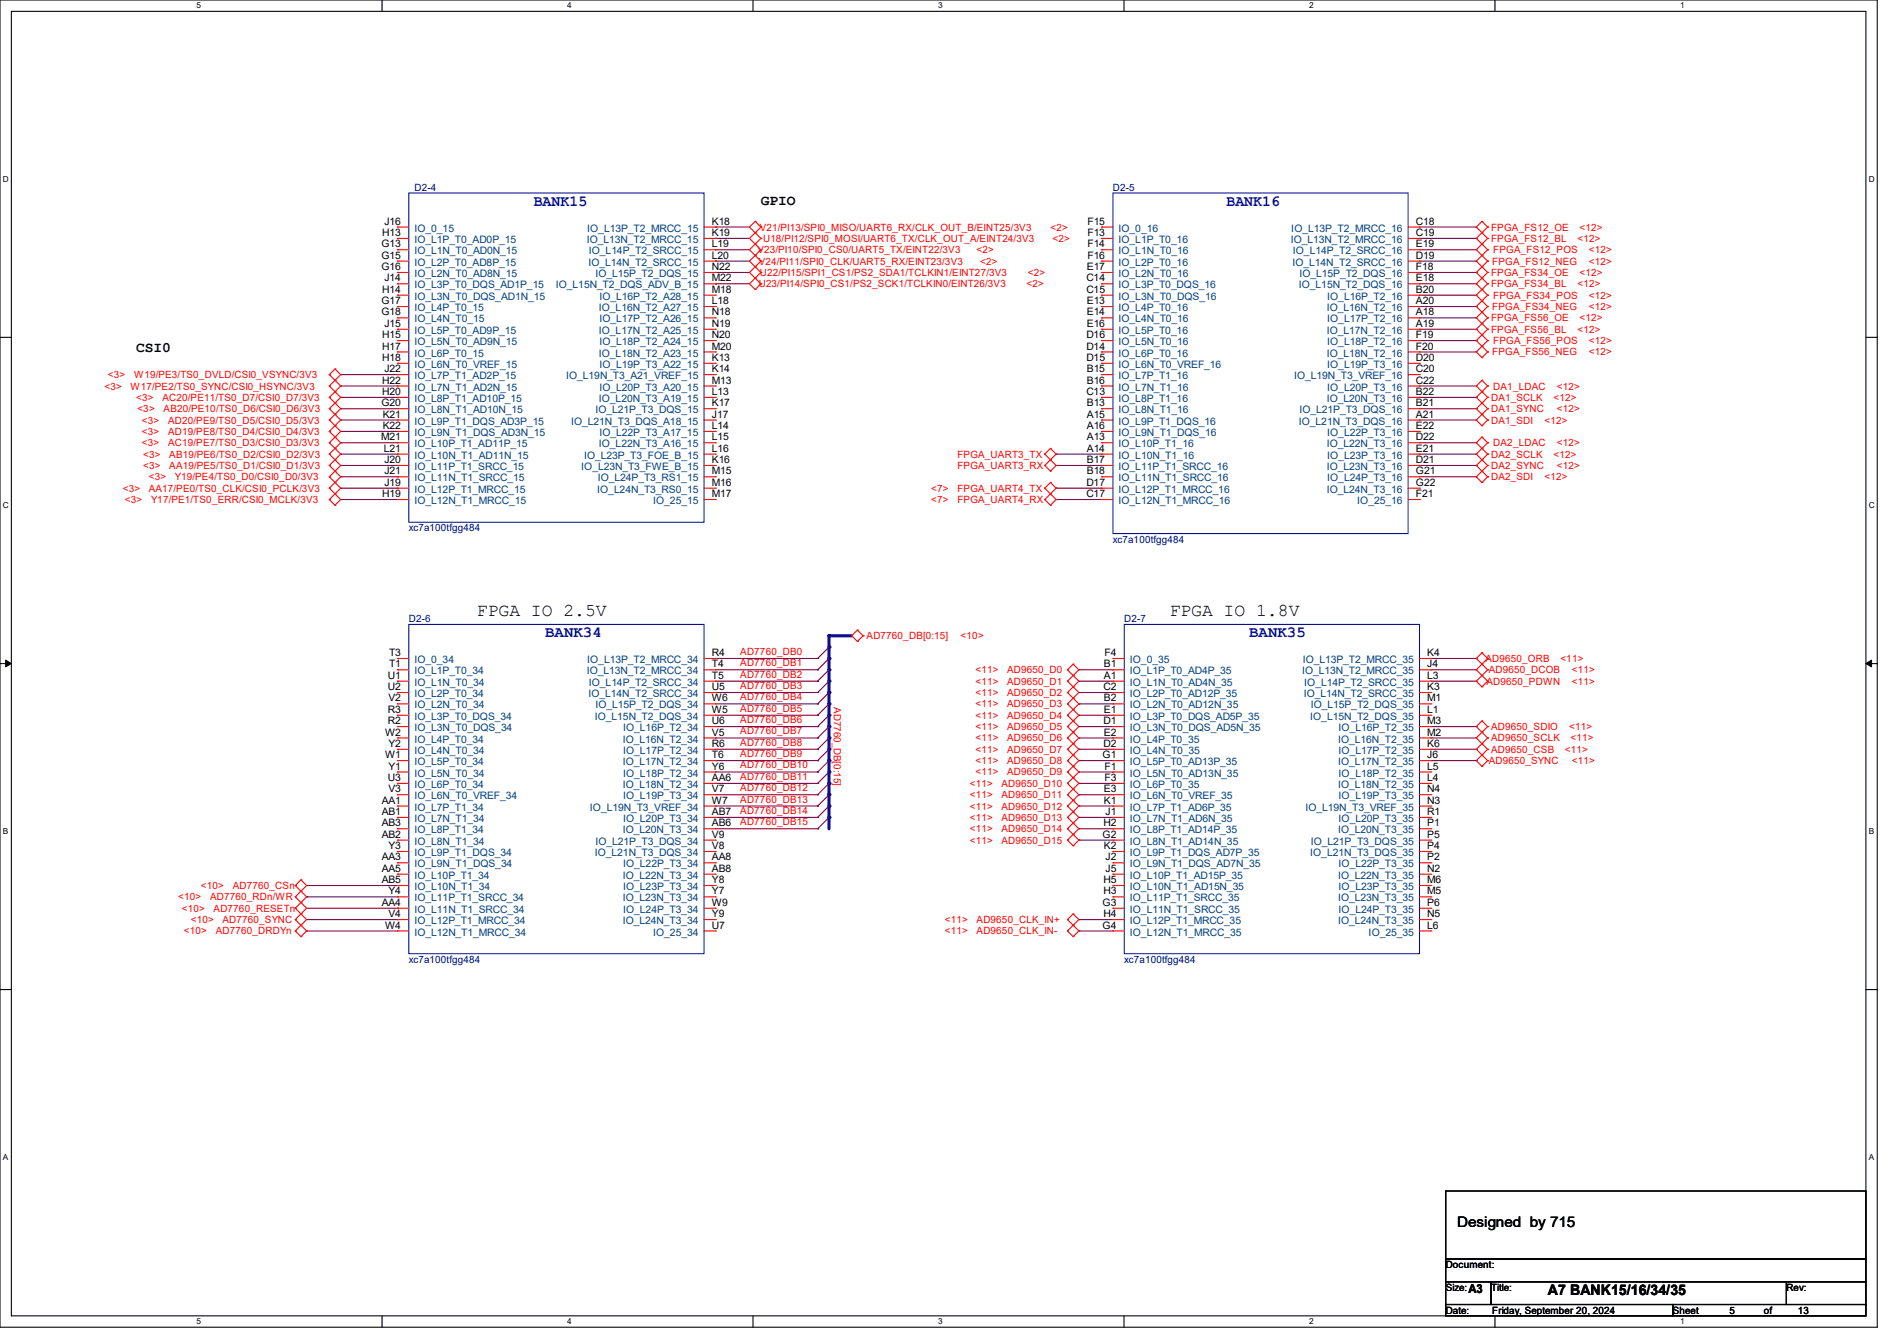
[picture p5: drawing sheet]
<svg xmlns="http://www.w3.org/2000/svg" width="297mm" height="210mm" viewBox="0 0 297 210" stroke-linecap="round" stroke-linejoin="round" font-family="sans-serif">
<defs><g id="words">
<g font-size="2.8">
<text x="74.7" y="96.5">FPGA IO 2.5V</text>
<text x="183.1" y="96.5">FPGA IO 1.8V</text>
</g>
<g font-size="2.5" fill="#00f">
<text x="83.6" y="32.2">BANK15</text>
<text x="192" y="32.2">BANK16</text>
<text x="85.3" y="99.8">BANK34</text>
<text x="195.6" y="99.8">BANK35</text>
</g>
<g font-size="2.3">
<text x="119.1" y="32.1">GPIO</text>
<text x="21.3" y="55.2">CSI0</text>
<text x="228.1" y="192.2">Designed by 715</text>
<text x="242.4" y="202.9">A7 BANK15/16/34/35</text>
</g>
<text font-size="1.9" x="229.9" y="202.6">A3</text>
<g font-size="1.6" fill="#000080">
<text x="64.9" y="29.9">D2-4</text>
<text x="174.2" y="29.9">D2-5</text>
<text x="64" y="83.2">xc7a100tfgg484</text>
<text x="174.2" y="85">xc7a100tfgg484</text>
<text x="64" y="97.4">D2-6</text>
<text x="176" y="97.4">D2-7</text>
<text x="64" y="150.8">xc7a100tfgg484</text>
<text x="176" y="150.8">xc7a100tfgg484</text>
</g>
<g font-size="1.6">
<text x="60.2" y="35.2">J16</text>
<text x="111.5" y="35.2">K18</text>
<text x="170.3" y="35.2">F15</text>
<text x="221.7" y="35.2">C18</text>
<text x="59.7" y="38.7">G13</text>
<text x="59.7" y="40.5">G15</text>
<text x="59.9" y="37">H13</text>
<text x="111.5" y="37">K19</text>
<text x="111.5" y="38.7">L19</text>
<text x="111.5" y="40.5">L20</text>
<text x="170.3" y="37">F13</text>
<text x="170.3" y="38.7">F14</text>
<text x="170.3" y="40.5">F16</text>
<text x="221.7" y="37">C19</text>
<text x="221.7" y="38.7">E19</text>
<text x="221.7" y="40.5">D19</text>
<text x="59.7" y="42.3">G16</text>
<text x="59.7" y="47.6">G17</text>
<text x="59.9" y="45.8">H14</text>
<text x="60.2" y="44.1">J14</text>
<text x="111.5" y="42.3">N22</text>
<text x="111.5" y="44.1">M22</text>
<text x="111.5" y="45.8">M18</text>
<text x="111.5" y="47.6">L18</text>
<text x="170.1" y="44.1">C14</text>
<text x="170.1" y="45.8">C15</text>
<text x="170.2" y="42.3">E17</text>
<text x="170.2" y="47.6">E13</text>
<text x="221.7" y="42.3">F18</text>
<text x="221.7" y="44.1">E18</text>
<text x="221.7" y="45.8">B20</text>
<text x="221.7" y="47.6">A20</text>
<text x="59.7" y="49.4">G18</text>
<text x="59.9" y="53">H15</text>
<text x="60.2" y="51.2">J15</text>
<text x="111.5" y="49.4">N18</text>
<text x="111.5" y="51.2">N19</text>
<text x="111.5" y="53">N20</text>
<text x="170.1" y="53">D16</text>
<text x="170.2" y="49.4">E14</text>
<text x="170.2" y="51.2">E16</text>
<text x="221.7" y="49.4">A18</text>
<text x="221.7" y="51.2">A19</text>
<text x="221.7" y="53">F19</text>
<text x="59.9" y="54.7">H17</text>
<text x="59.9" y="56.5">H18</text>
<text x="60.2" y="58.3">J22</text>
<text x="111.5" y="54.7">M20</text>
<text x="111.5" y="56.5">K13</text>
<text x="111.5" y="58.3">K14</text>
<text x="170.1" y="54.7">D14</text>
<text x="170.1" y="56.5">D15</text>
<text x="170.2" y="58.3">B15</text>
<text x="221.7" y="54.7">F20</text>
<text x="221.7" y="56.5">D20</text>
<text x="221.7" y="58.3">C20</text>
<text x="59.7" y="63.6">G20</text>
<text x="59.9" y="60.1">H22</text>
<text x="59.9" y="61.8">H20</text>
<text x="59.9" y="65.4">K21</text>
<text x="111.5" y="60.1">M13</text>
<text x="111.5" y="61.8">L13</text>
<text x="111.5" y="63.6">K17</text>
<text x="111.5" y="65.4">J17</text>
<text x="170.1" y="61.8">C13</text>
<text x="170.2" y="60.1">B16</text>
<text x="170.2" y="63.6">B13</text>
<text x="170.2" y="65.4">A15</text>
<text x="221.7" y="60.1">C22</text>
<text x="221.7" y="61.8">B22</text>
<text x="221.7" y="63.6">B21</text>
<text x="221.7" y="65.4">A21</text>
<text x="59.7" y="69">M21</text>
<text x="59.9" y="67.2">K22</text>
<text x="60.1" y="70.7">L21</text>
<text x="111.5" y="67.2">L14</text>
<text x="111.5" y="69">L15</text>
<text x="111.5" y="70.7">L16</text>
<text x="170.2" y="67.2">A16</text>
<text x="170.2" y="69">A13</text>
<text x="170.2" y="70.7">A14</text>
<text x="221.7" y="67.2">E22</text>
<text x="221.7" y="69">D22</text>
<text x="221.7" y="70.7">E21</text>
<text x="59.9" y="77.9">H19</text>
<text x="60.2" y="72.5">J20</text>
<text x="60.2" y="74.3">J21</text>
<text x="60.2" y="76.1">J19</text>
<text x="111.5" y="72.5">K16</text>
<text x="111.5" y="74.3">M15</text>
<text x="111.5" y="76.1">M16</text>
<text x="111.5" y="77.9">M17</text>
<text x="170.1" y="76.1">D17</text>
<text x="170.1" y="77.9">C17</text>
<text x="170.2" y="72.5">B17</text>
<text x="170.2" y="74.3">B18</text>
<text x="221.7" y="72.5">D21</text>
<text x="221.7" y="74.3">G21</text>
<text x="221.7" y="76.1">G22</text>
<text x="221.7" y="77.9">F21</text>
<text x="60.7" y="106.3">U1</text>
<text x="60.9" y="102.7">T3</text>
<text x="60.9" y="104.5">T1</text>
<text x="111.5" y="102.7">R4</text>
<text x="111.5" y="104.5">T4</text>
<text x="111.5" y="106.3">T5</text>
<text x="172.8" y="104.5">B1</text>
<text x="172.8" y="106.3">A1</text>
<text x="172.9" y="102.7">F4</text>
<text x="223.5" y="102.7">K4</text>
<text x="223.5" y="104.5">J4</text>
<text x="223.5" y="106.3">L3</text>
<text x="60.7" y="108.1">U2</text>
<text x="60.7" y="111.6">R3</text>
<text x="60.7" y="113.4">R2</text>
<text x="60.8" y="109.9">V2</text>
<text x="111.5" y="108.1">U5</text>
<text x="111.5" y="109.9">W6</text>
<text x="111.5" y="111.6">W5</text>
<text x="111.5" y="113.4">U6</text>
<text x="172.8" y="108.1">C2</text>
<text x="172.8" y="113.4">D1</text>
<text x="172.8" y="109.9">B2</text>
<text x="172.8" y="111.6">E1</text>
<text x="223.5" y="108.1">K3</text>
<text x="223.5" y="109.9">M1</text>
<text x="223.5" y="111.6">L1</text>
<text x="223.5" y="113.4">M3</text>
<text x="60.3" y="115.2">W2</text>
<text x="60.3" y="118.7">W1</text>
<text x="60.8" y="117">Y2</text>
<text x="111.5" y="115.2">V5</text>
<text x="111.5" y="117">R6</text>
<text x="111.5" y="118.7">T6</text>
<text x="172.6" y="118.7">G1</text>
<text x="172.8" y="117">D2</text>
<text x="172.8" y="115.2">E2</text>
<text x="223.5" y="115.2">M2</text>
<text x="223.5" y="117">K6</text>
<text x="223.5" y="118.7">J6</text>
<text x="59.8" y="125.9">AA1</text>
<text x="60.7" y="122.3">U3</text>
<text x="60.8" y="120.5">Y1</text>
<text x="60.8" y="124.1">V3</text>
<text x="111.5" y="120.5">Y6</text>
<text x="111.5" y="122.3">AA6</text>
<text x="111.5" y="124.1">V7</text>
<text x="111.5" y="125.9">W7</text>
<text x="172.8" y="124.1">E3</text>
<text x="172.8" y="125.9">K1</text>
<text x="172.9" y="120.5">F1</text>
<text x="172.9" y="122.3">F3</text>
<text x="223.5" y="120.5">L5</text>
<text x="223.5" y="122.3">L4</text>
<text x="223.5" y="124.1">N4</text>
<text x="223.5" y="125.9">N3</text>
<text x="59.8" y="127.6">AB1</text>
<text x="59.8" y="129.4">AB3</text>
<text x="59.8" y="131.2">AB2</text>
<text x="111.5" y="127.6">AB7</text>
<text x="111.5" y="129.4">AB6</text>
<text x="111.5" y="131.2">V9</text>
<text x="172.6" y="131.2">G2</text>
<text x="172.8" y="129.4">H2</text>
<text x="173.1" y="127.6">J1</text>
<text x="223.5" y="127.6">R1</text>
<text x="223.5" y="129.4">P1</text>
<text x="223.5" y="131.2">P5</text>
<text x="59.8" y="134.7">AA3</text>
<text x="59.8" y="136.5">AA5</text>
<text x="60.8" y="133">Y3</text>
<text x="111.5" y="133">V8</text>
<text x="111.5" y="134.7">AA8</text>
<text x="111.5" y="136.5">AB8</text>
<text x="172.8" y="133">K2</text>
<text x="173.1" y="134.7">J2</text>
<text x="173.1" y="136.5">J5</text>
<text x="223.5" y="133">P4</text>
<text x="223.5" y="134.7">P2</text>
<text x="223.5" y="136.5">N2</text>
<text x="59.8" y="138.3">AB5</text>
<text x="59.8" y="141.9">AA4</text>
<text x="60.8" y="140.1">Y4</text>
<text x="60.8" y="143.6">V4</text>
<text x="111.5" y="138.3">Y8</text>
<text x="111.5" y="140.1">Y7</text>
<text x="111.5" y="141.9">W9</text>
<text x="111.5" y="143.6">Y9</text>
<text x="172.6" y="141.9">G3</text>
<text x="172.8" y="138.3">H5</text>
<text x="172.8" y="140.1">H3</text>
<text x="172.8" y="143.6">H4</text>
<text x="223.5" y="138.3">M6</text>
<text x="223.5" y="140.1">M5</text>
<text x="223.5" y="141.9">P6</text>
<text x="223.5" y="143.6">N5</text>
<text x="60.3" y="145.4">W4</text>
<text x="111.5" y="145.4">U7</text>
<text x="172.6" y="145.4">G4</text>
<text x="223.5" y="145.4">L6</text>
<text x="226.4" y="202.2">Size:</text>
<text x="226.4" y="198.6">Document:</text>
<text x="233.5" y="202.2">Title:</text>
<text x="279.7" y="202.2">Rev:</text>
<text x="226.4" y="205.7">Date:</text>
<text x="233.6" y="205.7">Friday, September 20, 2024</text>
<text x="261.9" y="205.7">Sheet</text>
<text x="270.8" y="205.7">5</text>
<text x="276.1" y="205.7">of</text>
<text x="281.5" y="205.7">13</text>
</g>
<g font-size="1.6" fill="#004080">
<text x="64.9" y="36.3">IO_0_15</text>
<text x="64.9" y="38.1">IO_L1P_T0_AD0P_15</text>
<text x="64.9" y="39.8">IO_L1N_T0_AD0N_15</text>
<text x="64.9" y="41.6">IO_L2P_T0_AD8P_15</text>
<text x="91.9" y="38.1">IO_L13N_T2_MRCC_15</text>
<text x="91.9" y="36.3">IO_L13P_T2_MRCC_15</text>
<text x="92.1" y="41.6">IO_L14N_T2_SRCC_15</text>
<text x="92.2" y="39.8">IO_L14P_T2_SRCC_15</text>
<text x="175.1" y="36.3">IO_0_16</text>
<text x="175.1" y="38.1">IO_L1P_T0_16</text>
<text x="175.1" y="39.8">IO_L1N_T0_16</text>
<text x="175.1" y="41.6">IO_L2P_T0_16</text>
<text x="202.1" y="38.1">IO_L13N_T2_MRCC_16</text>
<text x="202.2" y="36.3">IO_L13P_T2_MRCC_16</text>
<text x="202.4" y="41.6">IO_L14N_T2_SRCC_16</text>
<text x="202.4" y="39.8">IO_L14P_T2_SRCC_16</text>
<text x="64.9" y="43.4">IO_L2N_T0_AD8N_15</text>
<text x="64.9" y="45.2">IO_L3P_T0_DQS_AD1P_15</text>
<text x="64.9" y="46.9">IO_L3N_T0_DQS_AD1N_15</text>
<text x="87" y="45.2">IO_L15N_T2_DQS_ADV_B_15</text>
<text x="93.2" y="43.4">IO_L15P_T2_DQS_15</text>
<text x="93.9" y="46.9">IO_L16P_T2_A28_15</text>
<text x="175.1" y="43.4">IO_L2N_T0_16</text>
<text x="175.1" y="45.2">IO_L3P_T0_DQS_16</text>
<text x="175.1" y="46.9">IO_L3N_T0_DQS_16</text>
<text x="203.4" y="45.2">IO_L15N_T2_DQS_16</text>
<text x="203.5" y="43.4">IO_L15P_T2_DQS_16</text>
<text x="207.8" y="46.9">IO_L16P_T2_16</text>
<text x="64.9" y="48.7">IO_L4P_T0_15</text>
<text x="64.9" y="50.5">IO_L4N_T0_15</text>
<text x="64.9" y="52.3">IO_L5P_T0_AD9P_15</text>
<text x="93.8" y="48.7">IO_L16N_T2_A27_15</text>
<text x="93.8" y="52.3">IO_L17N_T2_A25_15</text>
<text x="93.9" y="50.5">IO_L17P_T2_A26_15</text>
<text x="175.1" y="48.7">IO_L4P_T0_16</text>
<text x="175.1" y="50.5">IO_L4N_T0_16</text>
<text x="175.1" y="52.3">IO_L5P_T0_16</text>
<text x="207.7" y="48.7">IO_L16N_T2_16</text>
<text x="207.7" y="52.3">IO_L17N_T2_16</text>
<text x="207.8" y="50.5">IO_L17P_T2_16</text>
<text x="64.9" y="54.1">IO_L5N_T0_AD9N_15</text>
<text x="64.9" y="55.8">IO_L6P_T0_15</text>
<text x="64.9" y="57.6">IO_L6N_T0_VREF_15</text>
<text x="64.9" y="59.4">IO_L7P_T1_AD2P_15</text>
<text x="88.6" y="59.4">IO_L19N_T3_A21_VREF_15</text>
<text x="93.8" y="55.8">IO_L18N_T2_A23_15</text>
<text x="93.9" y="54.1">IO_L18P_T2_A24_15</text>
<text x="93.9" y="57.6">IO_L19P_T3_A22_15</text>
<text x="175.1" y="54.1">IO_L5N_T0_16</text>
<text x="175.1" y="55.8">IO_L6P_T0_16</text>
<text x="175.1" y="57.6">IO_L6N_T0_VREF_16</text>
<text x="175.1" y="59.4">IO_L7P_T1_16</text>
<text x="202.6" y="59.4">IO_L19N_T3_VREF_16</text>
<text x="207.7" y="55.8">IO_L18N_T2_16</text>
<text x="207.8" y="54.1">IO_L18P_T2_16</text>
<text x="207.8" y="57.6">IO_L19P_T3_16</text>
<text x="64.9" y="61.2">IO_L7N_T1_AD2N_15</text>
<text x="64.9" y="63">IO_L8P_T1_AD10P_15</text>
<text x="64.9" y="64.7">IO_L8N_T1_AD10N_15</text>
<text x="93.2" y="64.7">IO_L21P_T3_DQS_15</text>
<text x="93.8" y="63">IO_L20N_T3_A19_15</text>
<text x="93.9" y="61.2">IO_L20P_T3_A20_15</text>
<text x="175.1" y="61.2">IO_L7N_T1_16</text>
<text x="175.1" y="63">IO_L8P_T1_16</text>
<text x="175.1" y="64.7">IO_L8N_T1_16</text>
<text x="203.5" y="64.7">IO_L21P_T3_DQS_16</text>
<text x="207.7" y="63">IO_L20N_T3_16</text>
<text x="207.8" y="61.2">IO_L20P_T3_16</text>
<text x="64.9" y="66.5">IO_L9P_T1_DQS_AD3P_15</text>
<text x="64.9" y="68.3">IO_L9N_T1_DQS_AD3N_15</text>
<text x="64.9" y="70.1">IO_L10P_T1_AD11P_15</text>
<text x="64.9" y="71.8">IO_L10N_T1_AD11N_15</text>
<text x="89.4" y="66.5">IO_L21N_T3_DQS_A18_15</text>
<text x="91.4" y="71.8">IO_L23P_T3_FOE_B_15</text>
<text x="93.8" y="70.1">IO_L22N_T3_A16_15</text>
<text x="93.9" y="68.3">IO_L22P_T3_A17_15</text>
<text x="175.1" y="66.5">IO_L9P_T1_DQS_16</text>
<text x="175.1" y="68.3">IO_L9N_T1_DQS_16</text>
<text x="175.1" y="70.1">IO_L10P_T1_16</text>
<text x="175.1" y="71.8">IO_L10N_T1_16</text>
<text x="203.4" y="66.5">IO_L21N_T3_DQS_16</text>
<text x="207.7" y="70.1">IO_L22N_T3_16</text>
<text x="207.8" y="68.3">IO_L22P_T3_16</text>
<text x="207.8" y="71.8">IO_L23P_T3_16</text>
<text x="64.9" y="73.6">IO_L11P_T1_SRCC_15</text>
<text x="64.9" y="75.4">IO_L11N_T1_SRCC_15</text>
<text x="64.9" y="77.2">IO_L12P_T1_MRCC_15</text>
<text x="91" y="73.6">IO_L23N_T3_FWE_B_15</text>
<text x="93.5" y="77.2">IO_L24N_T3_RS0_15</text>
<text x="93.6" y="75.4">IO_L24P_T3_RS1_15</text>
<text x="175.1" y="73.6">IO_L11P_T1_SRCC_16</text>
<text x="175.1" y="75.4">IO_L11N_T1_SRCC_16</text>
<text x="175.1" y="77.2">IO_L12P_T1_MRCC_16</text>
<text x="207.7" y="73.6">IO_L23N_T3_16</text>
<text x="207.7" y="77.2">IO_L24N_T3_16</text>
<text x="207.8" y="75.4">IO_L24P_T3_16</text>
<text x="64.9" y="79">IO_L12N_T1_MRCC_15</text>
<text x="102.3" y="79">IO_25_15</text>
<text x="175.1" y="79">IO_L12N_T1_MRCC_16</text>
<text x="212.5" y="79">IO_25_16</text>
<text x="64.9" y="103.8">IO_0_34</text>
<text x="64.9" y="105.6">IO_L1P_T0_34</text>
<text x="64.9" y="107.4">IO_L1N_T0_34</text>
<text x="91.9" y="105.6">IO_L13N_T2_MRCC_34</text>
<text x="91.9" y="103.8">IO_L13P_T2_MRCC_34</text>
<text x="92.2" y="107.4">IO_L14P_T2_SRCC_34</text>
<text x="176.9" y="103.8">IO_0_35</text>
<text x="176.9" y="105.6">IO_L1P_T0_AD4P_35</text>
<text x="176.9" y="107.4">IO_L1N_T0_AD4N_35</text>
<text x="203.9" y="105.6">IO_L13N_T2_MRCC_35</text>
<text x="204" y="103.8">IO_L13P_T2_MRCC_35</text>
<text x="204.2" y="107.4">IO_L14P_T2_SRCC_35</text>
<text x="64.9" y="109.2">IO_L2P_T0_34</text>
<text x="64.9" y="111">IO_L2N_T0_34</text>
<text x="64.9" y="112.7">IO_L3P_T0_DQS_34</text>
<text x="92.1" y="109.2">IO_L14N_T2_SRCC_34</text>
<text x="93.1" y="112.7">IO_L15N_T2_DQS_34</text>
<text x="93.2" y="111">IO_L15P_T2_DQS_34</text>
<text x="176.9" y="109.2">IO_L2P_T0_AD12P_35</text>
<text x="176.9" y="111">IO_L2N_T0_AD12N_35</text>
<text x="176.9" y="112.7">IO_L3P_T0_DQS_AD5P_35</text>
<text x="204.1" y="109.2">IO_L14N_T2_SRCC_35</text>
<text x="205.1" y="112.7">IO_L15N_T2_DQS_35</text>
<text x="205.2" y="111">IO_L15P_T2_DQS_35</text>
<text x="64.9" y="114.5">IO_L3N_T0_DQS_34</text>
<text x="64.9" y="116.3">IO_L4P_T0_34</text>
<text x="64.9" y="118.1">IO_L4N_T0_34</text>
<text x="64.9" y="119.8">IO_L5P_T0_34</text>
<text x="97.5" y="116.3">IO_L16N_T2_34</text>
<text x="97.5" y="119.8">IO_L17N_T2_34</text>
<text x="97.6" y="114.5">IO_L16P_T2_34</text>
<text x="97.6" y="118.1">IO_L17P_T2_34</text>
<text x="176.9" y="114.5">IO_L3N_T0_DQS_AD5N_35</text>
<text x="176.9" y="116.3">IO_L4P_T0_35</text>
<text x="176.9" y="118.1">IO_L4N_T0_35</text>
<text x="176.9" y="119.8">IO_L5P_T0_AD13P_35</text>
<text x="209.5" y="116.3">IO_L16N_T2_35</text>
<text x="209.5" y="119.8">IO_L17N_T2_35</text>
<text x="209.6" y="114.5">IO_L16P_T2_35</text>
<text x="209.6" y="118.1">IO_L17P_T2_35</text>
<text x="64.9" y="121.6">IO_L5N_T0_34</text>
<text x="64.9" y="123.4">IO_L6P_T0_34</text>
<text x="64.9" y="125.2">IO_L6N_T0_VREF_34</text>
<text x="97.5" y="123.4">IO_L18N_T2_34</text>
<text x="97.6" y="121.6">IO_L18P_T2_34</text>
<text x="97.6" y="125.2">IO_L19P_T3_34</text>
<text x="176.9" y="121.6">IO_L5N_T0_AD13N_35</text>
<text x="176.9" y="123.4">IO_L6P_T0_35</text>
<text x="176.9" y="125.2">IO_L6N_T0_VREF_35</text>
<text x="209.5" y="123.4">IO_L18N_T2_35</text>
<text x="209.6" y="121.6">IO_L18P_T2_35</text>
<text x="209.6" y="125.2">IO_L19P_T3_35</text>
<text x="64.9" y="127">IO_L7P_T1_34</text>
<text x="64.9" y="128.7">IO_L7N_T1_34</text>
<text x="64.9" y="130.5">IO_L8P_T1_34</text>
<text x="92.4" y="127">IO_L19N_T3_VREF_34</text>
<text x="97.5" y="130.5">IO_L20N_T3_34</text>
<text x="97.6" y="128.7">IO_L20P_T3_34</text>
<text x="176.9" y="127">IO_L7P_T1_AD6P_35</text>
<text x="176.9" y="128.7">IO_L7N_T1_AD6N_35</text>
<text x="176.9" y="130.5">IO_L8P_T1_AD14P_35</text>
<text x="204.4" y="127">IO_L19N_T3_VREF_35</text>
<text x="209.5" y="130.5">IO_L20N_T3_35</text>
<text x="209.6" y="128.7">IO_L20P_T3_35</text>
<text x="64.9" y="132.3">IO_L8N_T1_34</text>
<text x="64.9" y="134.1">IO_L9P_T1_DQS_34</text>
<text x="64.9" y="135.8">IO_L9N_T1_DQS_34</text>
<text x="64.9" y="137.6">IO_L10P_T1_34</text>
<text x="93.1" y="134.1">IO_L21N_T3_DQS_34</text>
<text x="93.2" y="132.3">IO_L21P_T3_DQS_34</text>
<text x="97.5" y="137.6">IO_L22N_T3_34</text>
<text x="97.6" y="135.8">IO_L22P_T3_34</text>
<text x="176.9" y="132.3">IO_L8N_T1_AD14N_35</text>
<text x="176.9" y="134.1">IO_L9P_T1_DQS_AD7P_35</text>
<text x="176.9" y="135.8">IO_L9N_T1_DQS_AD7N_35</text>
<text x="176.9" y="137.6">IO_L10P_T1_AD15P_35</text>
<text x="205.1" y="134.1">IO_L21N_T3_DQS_35</text>
<text x="205.2" y="132.3">IO_L21P_T3_DQS_35</text>
<text x="209.5" y="137.6">IO_L22N_T3_35</text>
<text x="209.6" y="135.8">IO_L22P_T3_35</text>
<text x="64.9" y="139.4">IO_L10N_T1_34</text>
<text x="64.9" y="141.2">IO_L11P_T1_SRCC_34</text>
<text x="64.9" y="143">IO_L11N_T1_SRCC_34</text>
<text x="97.5" y="141.2">IO_L23N_T3_34</text>
<text x="97.6" y="139.4">IO_L23P_T3_34</text>
<text x="97.6" y="143">IO_L24P_T3_34</text>
<text x="176.9" y="139.4">IO_L10N_T1_AD15N_35</text>
<text x="176.9" y="141.2">IO_L11P_T1_SRCC_35</text>
<text x="176.9" y="143">IO_L11N_T1_SRCC_35</text>
<text x="209.5" y="141.2">IO_L23N_T3_35</text>
<text x="209.6" y="139.4">IO_L23P_T3_35</text>
<text x="209.6" y="143">IO_L24P_T3_35</text>
<text x="64.9" y="144.7">IO_L12P_T1_MRCC_34</text>
<text x="64.9" y="146.5">IO_L12N_T1_MRCC_34</text>
<text x="97.5" y="144.7">IO_L24N_T3_34</text>
<text x="102.3" y="146.5">IO_25_34</text>
<text x="176.9" y="144.7">IO_L12P_T1_MRCC_35</text>
<text x="176.9" y="146.5">IO_L12N_T1_MRCC_35</text>
<text x="209.5" y="144.7">IO_L24N_T3_35</text>
<text x="214.3" y="146.5">IO_25_35</text>
</g>
<g font-size="1.6" fill="#f00">
<text x="118.6" y="39.7">V23/PI10/SPI0_CS0/UART5_TX/EINT22/3V3</text>
<text x="118.8" y="41.4">V24/PI11/SPI0_CLK/UART5_RX/EINT23/3V3</text>
<text x="119" y="36.1">V21/PI13/SPI0_MISO/UART6_RX/CLK_OUT_B/EINT25/3V3</text>
<text x="119.5" y="37.9">U18/PI12/SPI0_MOSI/UART6_TX/CLK_OUT_A/EINT24/3V3</text>
<text x="152.9" y="39.7">&lt;2&gt;</text>
<text x="153.5" y="41.4">&lt;2&gt;</text>
<text x="164.5" y="36.1">&lt;2&gt;</text>
<text x="164.8" y="37.9">&lt;2&gt;</text>
<text x="233.5" y="36.1">FPGA_FS12_OE</text>
<text x="233.5" y="37.9">FPGA_FS12_BL</text>
<text x="233.6" y="41.4">FPGA_FS12_NEG</text>
<text x="233.8" y="39.7">FPGA_FS12_POS</text>
<text x="247" y="37.9">&lt;12&gt;</text>
<text x="247.3" y="36.1">&lt;12&gt;</text>
<text x="248.8" y="41.4">&lt;12&gt;</text>
<text x="248.8" y="39.7">&lt;12&gt;</text>
<text x="118.8" y="45">U23/PI14/SPI0_CS1/PS2_SCK1/TCLKIN0/EINT26/3V3</text>
<text x="119" y="43.2">U22/PI15/SPI1_CS1/PS2_SDA1/TCLKIN1/EINT27/3V3</text>
<text x="160.7" y="45">&lt;2&gt;</text>
<text x="160.9" y="43.2">&lt;2&gt;</text>
<text x="233.5" y="43.2">FPGA_FS34_OE</text>
<text x="233.5" y="45">FPGA_FS34_BL</text>
<text x="233.8" y="46.8">FPGA_FS34_POS</text>
<text x="247" y="45">&lt;12&gt;</text>
<text x="247.3" y="43.2">&lt;12&gt;</text>
<text x="248.8" y="46.8">&lt;12&gt;</text>
<text x="233.5" y="52.1">FPGA_FS56_BL</text>
<text x="233.5" y="50.3">FPGA_FS56_OE</text>
<text x="233.6" y="48.6">FPGA_FS34_NEG</text>
<text x="233.8" y="53.9">FPGA_FS56_POS</text>
<text x="247" y="52.1">&lt;12&gt;</text>
<text x="247.3" y="50.3">&lt;12&gt;</text>
<text x="248.8" y="48.6">&lt;12&gt;</text>
<text x="248.8" y="53.9">&lt;12&gt;</text>
<text x="16.9" y="59.2">&lt;3&gt;</text>
<text x="21" y="59.2">W19/PE3/TS0_DVLD/CSI0_VSYNC/3V3</text>
<text x="233.6" y="55.7">FPGA_FS56_NEG</text>
<text x="248.8" y="55.7">&lt;12&gt;</text>
<text x="16.3" y="61">&lt;3&gt;</text>
<text x="20.4" y="61">W17/PE2/TS0_SYNC/CSI0_HSYNC/3V3</text>
<text x="21.3" y="62.8">&lt;3&gt;</text>
<text x="21.5" y="64.6">&lt;3&gt;</text>
<text x="25.4" y="62.8">AC20/PE11/TS0_D7/CSI0_D7/3V3</text>
<text x="25.6" y="64.6">AB20/PE10/TS0_D6/CSI0_D6/3V3</text>
<text x="233.5" y="64.6">DA1_SYNC</text>
<text x="233.5" y="62.8">DA1_SCLK</text>
<text x="233.8" y="61">DA1_LDAC</text>
<text x="243.2" y="62.8">&lt;12&gt;</text>
<text x="243.7" y="64.6">&lt;12&gt;</text>
<text x="243.7" y="61">&lt;12&gt;</text>
<text x="22.2" y="66.3">&lt;3&gt;</text>
<text x="22.2" y="68.1">&lt;3&gt;</text>
<text x="22.2" y="69.9">&lt;3&gt;</text>
<text x="22.4" y="71.7">&lt;3&gt;</text>
<text x="26.3" y="66.3">AD20/PE9/TS0_D5/CSI0_D5/3V3</text>
<text x="26.3" y="68.1">AD19/PE8/TS0_D4/CSI0_D4/3V3</text>
<text x="26.3" y="69.9">AC19/PE7/TS0_D3/CSI0_D3/3V3</text>
<text x="26.5" y="71.7">AB19/PE6/TS0_D2/CSI0_D2/3V3</text>
<text x="149.9" y="71.7">FPGA_UART3_TX</text>
<text x="233.5" y="66.3">DA1_SDI</text>
<text x="233.5" y="71.7">DA2_SCLK</text>
<text x="233.8" y="69.9">DA2_LDAC</text>
<text x="241.8" y="66.3">&lt;12&gt;</text>
<text x="243.2" y="71.7">&lt;12&gt;</text>
<text x="243.7" y="69.9">&lt;12&gt;</text>
<text x="19.2" y="77">&lt;3&gt;</text>
<text x="22.4" y="73.4">&lt;3&gt;</text>
<text x="23.3" y="77">AA17/PE0/TS0_CLK/CSI0_PCLK/3V3</text>
<text x="23.3" y="75.2">&lt;3&gt;</text>
<text x="26.5" y="73.4">AA19/PE5/TS0_D1/CSI0_D1/3V3</text>
<text x="27.4" y="75.2">Y19/PE4/TS0_D0/CSI0_D0/3V3</text>
<text x="145.8" y="77">&lt;7&gt;</text>
<text x="149.9" y="73.4">FPGA_UART3_RX</text>
<text x="149.9" y="77">FPGA_UART4_TX</text>
<text x="233.5" y="73.4">DA2_SYNC</text>
<text x="233.5" y="75.2">DA2_SDI</text>
<text x="241.8" y="75.2">&lt;12&gt;</text>
<text x="243.7" y="73.4">&lt;12&gt;</text>
<text x="19.6" y="78.8">&lt;3&gt;</text>
<text x="23.7" y="78.8">Y17/PE1/TS0_ERR/CSI0_MCLK/3V3</text>
<text x="145.8" y="78.8">&lt;7&gt;</text>
<text x="149.9" y="78.8">FPGA_UART4_RX</text>
<text x="135.7" y="100.1">AD7760_DB[0:15]</text>
<text x="150.4" y="100.1">&lt;10&gt;</text>
<text x="115.9" y="102.6">AD7760_DB0</text>
<text x="115.9" y="104.3">AD7760_DB1</text>
<text x="115.9" y="106.1">AD7760_DB2</text>
<text x="115.9" y="107.9">AD7760_DB3</text>
<text x="152.7" y="105.4">&lt;11&gt;</text>
<text x="152.7" y="107.2">&lt;11&gt;</text>
<text x="157.7" y="105.4">AD9650_D0</text>
<text x="157.7" y="107.2">AD9650_D1</text>
<text x="232.6" y="103.7">AD9650_ORB</text>
<text x="232.7" y="107.2">AD9650_PDWN</text>
<text x="233.1" y="105.4">AD9650_DCOB</text>
<text x="244.3" y="103.7">&lt;11&gt;</text>
<text x="246.1" y="107.2">&lt;11&gt;</text>
<text x="246.1" y="105.4">&lt;11&gt;</text>
<text x="115.9" y="109.7">AD7760_DB4</text>
<text x="115.9" y="111.5">AD7760_DB5</text>
<text x="115.9" y="113.2">AD7760_DB6</text>
<text x="130.6" y="110.8" transform="rotate(90 130.6 110.8)">AD7760_DB[0:15]</text>
<text x="152.7" y="109">&lt;11&gt;</text>
<text x="152.7" y="110.8">&lt;11&gt;</text>
<text x="152.7" y="112.6">&lt;11&gt;</text>
<text x="157.7" y="109">AD9650_D2</text>
<text x="157.7" y="110.8">AD9650_D3</text>
<text x="157.7" y="112.6">AD9650_D4</text>
<text x="115.9" y="115">AD7760_DB7</text>
<text x="115.9" y="116.8">AD7760_DB8</text>
<text x="115.9" y="118.6">AD7760_DB9</text>
<text x="152.7" y="114.3">&lt;11&gt;</text>
<text x="152.7" y="116.1">&lt;11&gt;</text>
<text x="152.7" y="117.9">&lt;11&gt;</text>
<text x="152.7" y="119.7">&lt;11&gt;</text>
<text x="157.7" y="114.3">AD9650_D5</text>
<text x="157.7" y="116.1">AD9650_D6</text>
<text x="157.7" y="117.9">AD9650_D7</text>
<text x="157.7" y="119.7">AD9650_D8</text>
<text x="233.1" y="119.7">AD9650_SYNC</text>
<text x="233.5" y="114.3">AD9650_SDIO</text>
<text x="233.5" y="116.1">AD9650_SCLK</text>
<text x="233.5" y="117.9">AD9650_CSB</text>
<text x="245" y="117.9">&lt;11&gt;</text>
<text x="245.7" y="114.3">&lt;11&gt;</text>
<text x="245.9" y="116.1">&lt;11&gt;</text>
<text x="246.1" y="119.7">&lt;11&gt;</text>
<text x="115.9" y="120.4">AD7760_DB10</text>
<text x="115.9" y="122.1">AD7760_DB11</text>
<text x="115.9" y="123.9">AD7760_DB12</text>
<text x="115.9" y="125.7">AD7760_DB13</text>
<text x="151.8" y="123.2">&lt;11&gt;</text>
<text x="151.8" y="125">&lt;11&gt;</text>
<text x="152.7" y="121.5">&lt;11&gt;</text>
<text x="156.8" y="123.2">AD9650_D10</text>
<text x="156.8" y="125">AD9650_D11</text>
<text x="157.7" y="121.5">AD9650_D9</text>
<text x="115.9" y="127.5">AD7760_DB14</text>
<text x="115.9" y="129.2">AD7760_DB15</text>
<text x="151.8" y="126.8">&lt;11&gt;</text>
<text x="151.8" y="128.6">&lt;11&gt;</text>
<text x="151.8" y="130.3">&lt;11&gt;</text>
<text x="156.8" y="126.8">AD9650_D12</text>
<text x="156.8" y="128.6">AD9650_D13</text>
<text x="156.8" y="130.3">AD9650_D14</text>
<text x="151.8" y="132.1">&lt;11&gt;</text>
<text x="156.8" y="132.1">AD9650_D15</text>
<text x="27.9" y="141">&lt;10&gt;</text>
<text x="28.4" y="142.8">&lt;10&gt;</text>
<text x="31.5" y="139.2">&lt;10&gt;</text>
<text x="32.9" y="141">AD7760_RDn/WR</text>
<text x="33.4" y="142.8">AD7760_RESETn</text>
<text x="36.4" y="139.2">AD7760_CSn</text>
<text x="28.8" y="146.3">&lt;10&gt;</text>
<text x="29.9" y="144.6">&lt;10&gt;</text>
<text x="33.8" y="146.3">AD7760_DRDYn</text>
<text x="34.8" y="144.6">AD7760_SYNC</text>
<text x="147.9" y="144.6">&lt;11&gt;</text>
<text x="147.9" y="146.3">&lt;11&gt;</text>
<text x="152.9" y="144.6">AD9650_CLK_IN+</text>
<text x="152.9" y="146.3">AD9650_CLK_IN-</text>
</g>
<g font-size="1.3">
<text x="30.8" y="1.3">5</text>
<text x="88.8" y="1.3">4</text>
<text x="146.9" y="1.3">3</text>
<text x="205" y="1.3">2</text>
<text x="263.1" y="1.3">1</text>
<text x=".5" y="28.4">D</text>
<text x="292.6" y="28.4">D</text>
<text x=".5" y="79.5">C</text>
<text x="292.6" y="79.5">C</text>
<text x=".5" y="130.6">B</text>
<text x="292.6" y="130.6">B</text>
<text x=".5" y="181.7">A</text>
<text x="292.6" y="181.7">A</text>
<text x="30.8" y="207.4">5</text>
<text x="88.8" y="207.4">4</text>
<text x="146.9" y="207.4">3</text>
<text x="205" y="207.4">2</text>
<text x="263.1" y="207.4">1</text>
</g>
</g></defs>
<path d="M0 0h293.9v207.9h-293.9zM1.8 1.8h290.3v204.3h-290.3z" fill="none" stroke="#000" stroke-width=".17"/>
<g fill="#fff">
<path d="M30.8 .2h.7v1.4h-.7z"/>
<path d="M30.8 206.2h.7v1.4h-.7z"/>
</g>
<path d="M59.8 0v1.8M59.8 206.1v1.8" fill="none" stroke="#000" stroke-width=".17"/>
<g fill="#fff">
<path d="M88.8 .2h.7v1.4h-.7z"/>
<path d="M88.8 206.2h.7v1.4h-.7z"/>
</g>
<path d="M117.9 0v1.8M117.9 206.1v1.8" fill="none" stroke="#000" stroke-width=".17"/>
<g fill="#fff">
<path d="M146.9 .2h.7v1.4h-.7z"/>
<path d="M146.9 206.2h.7v1.4h-.7z"/>
</g>
<path d="M176 0v1.8M176 206.1v1.8" fill="none" stroke="#000" stroke-width=".17"/>
<g fill="#fff">
<path d="M205 .2h.7v1.4h-.7z"/>
<path d="M205 206.2h.7v1.4h-.7z"/>
</g>
<path d="M234.1 0v1.8M234.1 206.1v1.8" fill="none" stroke="#000" stroke-width=".17"/>
<g fill="#fff">
<path d="M263.1 .2h.6v1.4h-.6z"/>
<path d="M263.1 206.2h.6v1.4h-.6z"/>
<path d="M.5 27.3h.9v1.4h-.9z"/>
<path d="M292.6 27.3h.9v1.4h-.9z"/>
<path d="M.5 78.4h.9v1.4h-.9z"/>
<path d="M292.6 78.4h.9v1.4h-.9z"/>
</g>
<path d="M0 52.8h1.8M292.1 52.8h1.8" fill="none" stroke="#000" stroke-width=".17"/>
<g fill="#fff">
<path d="M.5 129.5h.8v1.4h-.8z"/>
<path d="M292.6 129.5h.8v1.4h-.8z"/>
</g>
<path d="M0 103.9h1.8M292.1 103.9h1.8" fill="none" stroke="#000" stroke-width=".17"/>
<path d="M.9 103.4l.9 .5-.9 .5zM292.1 103.9l.9-.5v1z" fill="#000" stroke="#000" stroke-width=".16"/>
<g fill="#fff">
<path d="M.5 180.5h.8v1.4h-.8z"/>
<path d="M292.6 180.5h.8v1.4h-.8z"/>
</g>
<path d="M0 155h1.8M292.1 155h1.8" fill="none" stroke="#000" stroke-width=".17"/>
<g fill="none" stroke="#800040" stroke-width=".17">
<path d="M53.3 58.7h.1M53.3 58.7h8.9M53.3 78.2h.1M53.3 76.5h.1M53.3 60.5h.1M53.3 62.2h.1M53.3 64h.1M53.3 65.8h.1M53.3 67.6h.1M53.3 69.3h.1M53.3 71.1h.1M53.3 72.9h.1"/>
<path d="M53.3 74.7h.1M53.3 78.2h8.9M53.3 76.5h8.9M53.3 60.5h8.9M53.3 62.2h8.9M53.3 64h8.9M53.3 65.8h8.9M53.3 67.6h8.9M53.3 69.3h8.9M53.3 71.1h8.9M53.3 72.9h8.9M53.3 74.7h8.9"/>
</g>
<path d="M129.8 99.6h3.5" fill="none" stroke="#00f" stroke-width=".51"/>
<circle cx="129.8" cy="99.6" r=".25" fill="#00f"/>
<path d="M129.8 101.3v1.8" fill="none" stroke="#00f" stroke-width=".51"/>
<circle cx="129.8" cy="101.3" r=".25" fill="#00f"/>
<path d="M129.8 128v1.8" fill="none" stroke="#00f" stroke-width=".51"/>
<circle cx="129.8" cy="128" r=".25" fill="#00f"/>
<path d="M129.8 126.2v1.8" fill="none" stroke="#00f" stroke-width=".51"/>
<circle cx="129.8" cy="126.2" r=".25" fill="#00f"/>
<path d="M129.8 124.5v1.7" fill="none" stroke="#00f" stroke-width=".51"/>
<circle cx="129.8" cy="124.5" r=".25" fill="#00f"/>
<path d="M129.8 122.7v1.8" fill="none" stroke="#00f" stroke-width=".51"/>
<circle cx="129.8" cy="122.7" r=".25" fill="#00f"/>
<path d="M129.8 120.9v1.8" fill="none" stroke="#00f" stroke-width=".51"/>
<circle cx="129.8" cy="120.9" r=".25" fill="#00f"/>
<path d="M129.8 119.1v1.8" fill="none" stroke="#00f" stroke-width=".51"/>
<circle cx="129.8" cy="119.1" r=".25" fill="#00f"/>
<path d="M129.8 117.3v1.8" fill="none" stroke="#00f" stroke-width=".51"/>
<circle cx="129.8" cy="117.3" r=".25" fill="#00f"/>
<path d="M129.8 115.6v1.7" fill="none" stroke="#00f" stroke-width=".51"/>
<circle cx="129.8" cy="115.6" r=".25" fill="#00f"/>
<path d="M129.8 113.8v1.8" fill="none" stroke="#00f" stroke-width=".51"/>
<circle cx="129.8" cy="113.8" r=".25" fill="#00f"/>
<path d="M129.8 112v1.8" fill="none" stroke="#00f" stroke-width=".51"/>
<circle cx="129.8" cy="112" r=".25" fill="#00f"/>
<path d="M129.8 110.2v1.8" fill="none" stroke="#00f" stroke-width=".51"/>
<circle cx="129.8" cy="110.2" r=".25" fill="#00f"/>
<path d="M129.8 108.5v1.7" fill="none" stroke="#00f" stroke-width=".51"/>
<circle cx="129.8" cy="108.5" r=".25" fill="#00f"/>
<path d="M129.8 106.7v1.8" fill="none" stroke="#00f" stroke-width=".51"/>
<circle cx="129.8" cy="106.7" r=".25" fill="#00f"/>
<path d="M129.8 104.9v1.8" fill="none" stroke="#00f" stroke-width=".51"/>
<circle cx="129.8" cy="104.9" r=".25" fill="#00f"/>
<path d="M129.8 103.1v1.8" fill="none" stroke="#00f" stroke-width=".51"/>
<circle cx="129.8" cy="103.1" r=".25" fill="#00f"/>
<path d="M129.8 99.6v1.7" fill="none" stroke="#00f" stroke-width=".51"/>
<circle cx="129.8" cy="99.6" r=".25" fill="#00f"/>
<g fill="none" stroke="#800040" stroke-width=".17">
<path d="M112 35.6h.1M112 39.1h.1M112 37.3h.1M112 35.6h5.3M112 39.1h5.3M112 37.3h5.3M222.2 35.6h8.9M222.2 39.1h8.9M222.2 37.3h8.9M231.1 35.6h.1M231.1 39.1h.1M231.1 37.3h.1"/>
<path d="M112 40.9h.1M112 42.7h.1M112 44.4h.1M112 40.9h5.3M112 42.7h5.3M112 44.4h5.3M222.2 40.9h8.9M222.2 42.7h8.9M222.2 44.4h8.9M222.2 49.8h8.9M222.2 46.2h8.9M222.2 48h8.9"/>
<path d="M222.2 53.3h8.9M222.2 55.1h8.9M222.2 51.6h8.9M231.1 42.7h.1M231.1 49.8h.1M231.1 40.9h.1M231.1 46.2h.1M231.1 44.4h.1M231.1 48h.1M231.1 53.3h.1M231.1 55.1h.1M231.1 51.6h.1"/>
<path d="M165.4 71.1h.1M165.4 72.9h.1M165.4 76.5h.1M165.4 78.2h.1M165.4 71.1h7.1M165.4 72.9h7.1M165.4 76.5h7.1M165.4 78.2h7.1M222.2 71.1h8.9M222.2 72.9h8.9M222.2 64h8.9M222.2 60.5h8.9"/>
<path d="M222.2 62.2h8.9M222.2 65.8h8.9M222.2 69.3h8.9M222.2 74.7h8.9M231.1 64h.1M231.1 60.5h.1M231.1 62.2h.1M231.1 65.8h.1M231.1 72.9h.1M231.1 69.3h.1M231.1 71.1h.1M231.1 74.7h.1"/>
<path d="M112 103.1h16M112 104.9h16M112 106.7h16M112 108.5h16M112 110.2h16M112 112h16M112 113.8h16M112 115.6h16M112 117.3h16M112 119.1h16M128 103.1h.1M128 104.9h.1"/>
<path d="M128 106.7h.1M128 108.5h.1M128 110.2h.1M128 112h.1M128 113.8h.1M128 115.6h.1M128 117.3h.1M128 119.1h.1M129.8 119.1l-1.8 1.8M129.8 117.3l-1.8 1.8M129.8 115.6l-1.8 1.7M129.8 113.8l-1.8 1.8"/>
<path d="M129.8 112l-1.8 1.8M129.8 110.2l-1.8 1.8M129.8 108.5l-1.8 1.7M129.8 106.7l-1.8 1.8M129.8 104.9l-1.8 1.8M129.8 103.1l-1.8 1.8M129.8 101.3l-1.8 1.8M168.9 104.9h.1M168.9 106.7h.1M168.9 108.5h.1M168.9 110.2h.1M168.9 112h.1"/>
<path d="M168.9 113.8h.1M168.9 115.6h.1M168.9 117.3h.1M168.9 119.1h.1M168.9 104.9h5.3M168.9 106.7h5.3M168.9 108.5h5.3M168.9 110.2h5.3M168.9 112h5.3M168.9 113.8h5.3M168.9 115.6h5.3M168.9 117.3h5.3"/>
<path d="M168.9 119.1h5.3M224 103.1h7.1M224 104.9h7.1M224 106.7h7.1M224 113.8h7.1M224 115.6h7.1M224 117.3h7.1M224 119.1h7.1M231.1 106.7h.1M231.1 103.1h.1M231.1 104.9h.1M231.1 113.8h.1"/>
<path d="M231.1 115.6h.1M231.1 117.3h.1M231.1 119.1h.1M48 138.7h.1M48 138.7h14.2M112 120.9h16M112 122.7h16M112 124.5h16M112 126.2h16M112 128h16M112 129.8h16M128 120.9h.1"/>
<path d="M128 122.7h.1M128 124.5h.1M128 126.2h.1M128 128h.1M128 129.8h.1M129.8 126.2l-1.8 1.8M129.8 128l-1.8 1.8M129.8 124.5l-1.8 1.7M129.8 122.7l-1.8 1.8M129.8 120.9l-1.8 1.8M168.9 120.9h.1M168.9 122.7h.1"/>
<path d="M168.9 124.5h.1M168.9 126.2h.1M168.9 128h.1M168.9 129.8h.1M168.9 131.6h.1M168.9 120.9h5.3M168.9 122.7h5.3M168.9 124.5h5.3M168.9 126.2h5.3M168.9 128h5.3M168.9 129.8h5.3M168.9 131.6h5.3"/>
<path d="M48 145.8h.1M48 140.5h.1M48 142.2h14.2M48 144h14.2M48 145.8h14.2M48 140.5h14.2M62.2 142.2h.1M62.2 144h.1M168.9 144h.1M168.9 145.8h.1M168.9 144h5.3M168.9 145.8h5.3"/>
</g>
<g fill="none" stroke="#f00" stroke-width=".17">
<path d="M62.2 35.6h.1M62.2 37.3h.1M62.2 39.1h.1M62.2 35.6h1.8M62.2 37.3h1.8M62.2 39.1h1.8M110.2 35.6h1.8M110.2 37.3h1.8M110.2 39.1h1.8M112 35.6h.1M112 37.3h.1M112 39.1h.1"/>
<path d="M118.2 34.7h.1M118.2 36.4h.1M118.2 38.2h.1M118.2 34.7l-.9 .9 1.8 1.7M118.2 34.7l.9 .9M119.1 35.6h.1M119.1 39.1h.1M119.1 37.3h.1M119.1 35.6l-1.8 1.7 1.8 1.8M119.1 37.3l-1.8 1.8 1.8 1.8M119.1 39.1l-1.8 1.8 1.8 1.8M172.5 35.6h.1"/>
<path d="M172.5 37.3h.1M172.5 39.1h.1M172.5 35.6h1.7M172.5 37.3h1.7M172.5 39.1h1.7M220.5 35.6h1.7M220.5 37.3h1.7M220.5 39.1h1.7M222.2 35.6h.1M222.2 37.3h.1M222.2 39.1h.1M232 34.7h.1"/>
<path d="M232 36.4h.1M232 38.2h.1M232 34.7l-.9 .9 1.8 1.7M232 34.7l.9 .9M232.9 35.6h.1M232.9 39.1h.1M232.9 37.3h.1M232.9 39.1l-1.8 1.8 1.8 1.8M232.9 35.6l-1.8 1.7 1.8 1.8M232.9 37.3l-1.8 1.8 1.8 1.8M51.6 58.7h.1M51.6 58.7l1.7 1.8-1.7 1.7"/>
<path d="M52.5 57.8h.1M52.5 59.6h.1M52.5 57.8l.8 .9-1.7 1.8M52.5 57.8l-.9 .9M62.2 40.9h.1M62.2 42.7h.1M62.2 44.4h.1M62.2 46.2h.1M62.2 48h.1M62.2 49.8h.1M62.2 51.6h.1M62.2 53.3h.1"/>
<path d="M62.2 55.1h.1M62.2 56.9h.1M62.2 58.7h.1M62.2 40.9h1.8M62.2 42.7h1.8M62.2 44.4h1.8M62.2 46.2h1.8M62.2 48h1.8M62.2 49.8h1.8M62.2 51.6h1.8M62.2 53.3h1.8M62.2 55.1h1.8"/>
<path d="M62.2 56.9h1.8M62.2 58.7h1.8M110.2 40.9h1.8M110.2 42.7h1.8M110.2 44.4h1.8M110.2 46.2h1.8M110.2 48h1.8M110.2 49.8h1.8M110.2 51.6h1.8M110.2 53.3h1.8M110.2 55.1h1.8M110.2 56.9h1.8"/>
<path d="M110.2 58.7h1.8M112 40.9h.1M112 42.7h.1M112 44.4h.1M112 46.2h.1M112 48h.1M112 49.8h.1M112 51.6h.1M112 53.3h.1M112 55.1h.1M112 56.9h.1M112 58.7h.1"/>
<path d="M118.2 40h.1M118.2 41.8h.1M118.2 43.6h.1M118.2 45.3h.1M119.1 40.9h.1M119.1 42.7h.1M119.1 44.4h.1M119.1 40.9l-1.8 1.8 1.8 1.7M119.1 42.7l-1.8 1.7 .9 .9M119.1 44.4l-.9 .9M172.5 40.9h.1M172.5 42.7h.1"/>
<path d="M172.5 44.4h.1M172.5 46.2h.1M172.5 48h.1M172.5 49.8h.1M172.5 51.6h.1M172.5 53.3h.1M172.5 55.1h.1M172.5 56.9h.1M172.5 58.7h.1M172.5 40.9h1.7M172.5 42.7h1.7M172.5 44.4h1.7"/>
<path d="M172.5 46.2h1.7M172.5 48h1.7M172.5 49.8h1.7M172.5 51.6h1.7M172.5 53.3h1.7M172.5 55.1h1.7M172.5 56.9h1.7M172.5 58.7h1.7M220.5 40.9h1.7M220.5 42.7h1.7M220.5 44.4h1.7M220.5 46.2h1.7"/>
<path d="M220.5 48h1.7M220.5 49.8h1.7M220.5 51.6h1.7M220.5 53.3h1.7M220.5 55.1h1.7M220.5 56.9h1.7M220.5 58.7h1.7M222.2 40.9h.1M222.2 42.7h.1M222.2 44.4h.1M222.2 46.2h.1M222.2 48h.1"/>
<path d="M222.2 49.8h.1M222.2 51.6h.1M222.2 53.3h.1M222.2 55.1h.1M222.2 56.9h.1M222.2 58.7h.1M232 50.7h.1M232 52.5h.1M232 59.6h.1M232 41.8h.1M232 43.6h.1M232 48.9h.1"/>
<path d="M232 40h.1M232 45.3h.1M232 47.1h.1M232 54.2h.1M232 56h.1M232 59.6l-.9 .9 1.8 1.7M232 59.6l.9 .9M232.9 51.6h.1M232.9 42.7h.1M232.9 49.8h.1M232.9 40.9h.1M232.9 46.2h.1"/>
<path d="M232.9 44.4h.1M232.9 48h.1M232.9 53.3h.1M232.9 55.1h.1M232.9 40.9l-1.8 1.8 1.8 1.7M232.9 42.7l-1.8 1.7 1.8 1.8M232.9 44.4l-1.8 1.8 1.8 1.8M232.9 46.2l-1.8 1.8 1.8 1.8M232.9 55.1l-.9 .9M232.9 49.8l-1.8 1.8 1.8 1.7M232.9 48l-1.8 1.8 1.8 1.8M232.9 51.6l-1.8 1.7 1.8 1.8"/>
<path d="M232.9 53.3l-1.8 1.8 .9 .9M51.6 78.2h.1M51.6 76.5h.1M51.6 60.5h.1M51.6 62.2h.1M51.6 64h.1M51.6 65.8h.1M51.6 67.6h.1M51.6 69.3h.1M51.6 71.1h.1M51.6 72.9h.1M51.6 74.7h.1"/>
<path d="M51.6 76.5l1.7 1.7-.8 .9M51.6 74.7l1.7 1.8-1.7 1.7M51.6 78.2l.9 .9M51.6 72.9l1.7 1.8-1.7 1.8M51.6 60.5l1.7 1.7-1.7 1.8M51.6 62.2l1.7 1.8-1.7 1.8M51.6 64l1.7 1.8-1.7 1.8M51.6 65.8l1.7 1.8-1.7 1.7M51.6 67.6l1.7 1.7-1.7 1.8M51.6 69.3l1.7 1.8-1.7 1.8M51.6 71.1l1.7 1.8-1.7 1.8M52.5 77.3h.1"/>
<path d="M52.5 79.1h.1M52.5 75.6h.1M52.5 61.3h.1M52.5 63.1h.1M52.5 64.9h.1M52.5 66.7h.1M52.5 68.5h.1M52.5 70.2h.1M52.5 72h.1M52.5 73.8h.1M62.2 60.5h.1M62.2 62.2h.1"/>
<path d="M62.2 64h.1M62.2 65.8h.1M62.2 67.6h.1M62.2 69.3h.1M62.2 71.1h.1M62.2 72.9h.1M62.2 74.7h.1M62.2 76.5h.1M62.2 78.2h.1M62.2 60.5h1.8M62.2 62.2h1.8M62.2 64h1.8"/>
<path d="M62.2 65.8h1.8M62.2 67.6h1.8M62.2 69.3h1.8M62.2 71.1h1.8M62.2 72.9h1.8M62.2 74.7h1.8M62.2 76.5h1.8M62.2 78.2h1.8M110.2 60.5h1.8M110.2 62.2h1.8M110.2 64h1.8M110.2 65.8h1.8"/>
<path d="M110.2 67.6h1.8M110.2 69.3h1.8M110.2 71.1h1.8M110.2 72.9h1.8M110.2 74.7h1.8M110.2 76.5h1.8M110.2 78.2h1.8M112 60.5h.1M112 62.2h.1M112 64h.1M112 65.8h.1M112 67.6h.1"/>
<path d="M112 69.3h.1M112 71.1h.1M112 72.9h.1M112 74.7h.1M112 76.5h.1M112 78.2h.1M163.6 71.1h.1M163.6 72.9h.1M163.6 76.5h.1M163.6 78.2h.1M163.6 71.1l1.8 1.8-.9 .9M163.6 72.9l.9 .9"/>
<path d="M163.6 76.5l1.8 1.7-.9 .9M163.6 78.2l.9 .9M164.5 70.2h.1M164.5 72h.1M164.5 73.8h.1M164.5 75.6h.1M164.5 77.3h.1M164.5 79.1h.1M164.5 70.2l-.9 .9M164.5 70.2l.9 .9-1.8 1.8M164.5 75.6l.9 .9-1.8 1.7M164.5 75.6l-.9 .9"/>
<path d="M172.5 60.5h.1M172.5 62.2h.1M172.5 64h.1M172.5 65.8h.1M172.5 67.6h.1M172.5 69.3h.1M172.5 71.1h.1M172.5 72.9h.1M172.5 74.7h.1M172.5 76.5h.1M172.5 78.2h.1M172.5 60.5h1.7"/>
<path d="M172.5 62.2h1.7M172.5 64h1.7M172.5 65.8h1.7M172.5 67.6h1.7M172.5 69.3h1.7M172.5 71.1h1.7M172.5 72.9h1.7M172.5 74.7h1.7M172.5 76.5h1.7M172.5 78.2h1.7M220.5 60.5h1.7M220.5 62.2h1.7"/>
<path d="M220.5 64h1.7M220.5 65.8h1.7M220.5 67.6h1.7M220.5 69.3h1.7M220.5 71.1h1.7M220.5 72.9h1.7M220.5 74.7h1.7M220.5 76.5h1.7M220.5 78.2h1.7M222.2 60.5h.1M222.2 62.2h.1M222.2 64h.1"/>
<path d="M222.2 65.8h.1M222.2 67.6h.1M222.2 69.3h.1M222.2 71.1h.1M222.2 72.9h.1M222.2 74.7h.1M222.2 76.5h.1M222.2 78.2h.1M232 63.1h.1M232 64.9h.1M232 61.3h.1M232 66.7h.1"/>
<path d="M232 72h.1M232 73.8h.1M232 68.5h.1M232 70.2h.1M232 75.6h.1M232 68.5l-.9 .8 1.8 1.8M232 68.5l.9 .8M232.9 64h.1M232.9 60.5h.1M232.9 62.2h.1M232.9 65.8h.1M232.9 72.9h.1"/>
<path d="M232.9 69.3h.1M232.9 71.1h.1M232.9 74.7h.1M232.9 60.5l-1.8 1.7 1.8 1.8M232.9 62.2l-1.8 1.8 1.8 1.8M232.9 64l-1.8 1.8 .9 .9M232.9 65.8l-.9 .9M232.9 71.1l-1.8 1.8 1.8 1.8M232.9 69.3l-1.8 1.8 1.8 1.8M232.9 72.9l-1.8 1.8 .9 .9M232.9 74.7l-.9 .9M134.2 98.7h.1"/>
<path d="M134.2 98.7l-.9 .9 .9 .9M134.2 98.7l.9 .9M135.1 99.6h.1M135.1 99.6l-.9 .9M62.2 103.1h.1M62.2 104.9h.1M62.2 106.7h.1M62.2 108.5h.1M62.2 110.2h.1M62.2 112h.1M62.2 113.8h.1M62.2 115.6h.1"/>
<path d="M62.2 117.3h.1M62.2 119.1h.1M62.2 103.1h1.8M62.2 104.9h1.8M62.2 106.7h1.8M62.2 108.5h1.8M62.2 110.2h1.8M62.2 112h1.8M62.2 113.8h1.8M62.2 115.6h1.8M62.2 117.3h1.8M62.2 119.1h1.8"/>
<path d="M110.2 103.1h1.8M110.2 104.9h1.8M110.2 106.7h1.8M110.2 108.5h1.8M110.2 110.2h1.8M110.2 112h1.8M110.2 113.8h1.8M110.2 115.6h1.8M110.2 117.3h1.8M110.2 119.1h1.8M112 103.1h.1M112 104.9h.1"/>
<path d="M112 106.7h.1M112 108.5h.1M112 110.2h.1M112 112h.1M112 113.8h.1M112 115.6h.1M112 117.3h.1M112 119.1h.1M134.2 100.5h.1M167.1 104.9h.1M167.1 106.7h.1M167.1 108.5h.1"/>
<path d="M167.1 110.2h.1M167.1 112h.1M167.1 113.8h.1M167.1 115.6h.1M167.1 117.3h.1M167.1 119.1h.1M167.1 104.9l1.8 1.8-1.8 1.8M167.1 106.7l1.8 1.8-1.8 1.7M167.1 108.5l1.8 1.7-1.8 1.8M167.1 110.2l1.8 1.8-1.8 1.8M167.1 112l1.8 1.8-1.8 1.8M167.1 113.8l1.8 1.8-1.8 1.7"/>
<path d="M167.1 115.6l1.8 1.7-1.8 1.8M167.1 117.3l1.8 1.8-1.8 1.8M167.1 119.1l1.8 1.8-1.8 1.8M168 104h.1M168 105.8h.1M168 107.6h.1M168 109.3h.1M168 111.1h.1M168 112.9h.1M168 114.7h.1M168 116.5h.1M168 118.2h.1"/>
<path d="M168 104l.9 .9-1.8 1.8M168 104l-.9 .9M174.2 103.1h.1M174.2 104.9h.1M174.2 106.7h.1M174.2 108.5h.1M174.2 110.2h.1M174.2 112h.1M174.2 113.8h.1M174.2 115.6h.1M174.2 117.3h.1M174.2 119.1h.1"/>
<path d="M174.2 103.1h1.8M174.2 104.9h1.8M174.2 106.7h1.8M174.2 108.5h1.8M174.2 110.2h1.8M174.2 112h1.8M174.2 113.8h1.8M174.2 115.6h1.8M174.2 117.3h1.8M174.2 119.1h1.8M222.2 103.1h1.8M222.2 104.9h1.8"/>
<path d="M222.2 106.7h1.8M222.2 108.5h1.8M222.2 110.2h1.8M222.2 112h1.8M222.2 113.8h1.8M222.2 115.6h1.8M222.2 117.3h1.8M222.2 119.1h1.8M224 103.1h.1M224 104.9h.1M224 106.7h.1M224 108.5h.1"/>
<path d="M224 110.2h.1M224 112h.1M224 113.8h.1M224 115.6h.1M224 117.3h.1M224 119.1h.1M232 105.8h.1M232 107.6h.1M232 102.2h.1M232 104h.1M232 112.9h.1M232 114.7h.1"/>
<path d="M232 116.5h.1M232 118.2h.1M232 102.2l-.9 .9 1.8 1.8M232 102.2l.9 .9M232 112.9l-.9 .9 1.8 1.8M232 112.9l.9 .9M232.9 106.7h.1M232.9 103.1h.1M232.9 104.9h.1M232.9 113.8h.1M232.9 115.6h.1M232.9 117.3h.1"/>
<path d="M232.9 119.1h.1M232.9 104.9l-1.8 1.8 .9 .9M232.9 103.1l-1.8 1.8 1.8 1.8M232.9 106.7l-.9 .9M232.9 113.8l-1.8 1.8 1.8 1.7M232.9 115.6l-1.8 1.7 1.8 1.8M232.9 117.3l-1.8 1.8 .9 .9M232.9 119.1l-.9 .9M46.2 138.7h.1M46.2 138.7l1.8 1.8-1.8 1.7M47.1 137.8h.1M47.1 139.6h.1"/>
<path d="M47.1 137.8l.9 .9-1.8 1.8M47.1 137.8l-.9 .9M62.2 120.9h.1M62.2 122.7h.1M62.2 124.5h.1M62.2 126.2h.1M62.2 128h.1M62.2 129.8h.1M62.2 131.6h.1M62.2 133.3h.1M62.2 135.1h.1M62.2 136.9h.1"/>
<path d="M62.2 138.7h.1M62.2 120.9h1.8M62.2 122.7h1.8M62.2 124.5h1.8M62.2 126.2h1.8M62.2 128h1.8M62.2 129.8h1.8M62.2 131.6h1.8M62.2 133.3h1.8M62.2 135.1h1.8M62.2 136.9h1.8M62.2 138.7h1.8"/>
<path d="M110.2 120.9h1.8M110.2 122.7h1.8M110.2 124.5h1.8M110.2 126.2h1.8M110.2 128h1.8M110.2 129.8h1.8M110.2 131.6h1.8M110.2 133.3h1.8M110.2 135.1h1.8M110.2 136.9h1.8M110.2 138.7h1.8M112 120.9h.1"/>
<path d="M112 122.7h.1M112 124.5h.1M112 126.2h.1M112 128h.1M112 129.8h.1M112 131.6h.1M112 133.3h.1M112 135.1h.1M112 136.9h.1M112 138.7h.1M167.1 120.9h.1M167.1 122.7h.1"/>
<path d="M167.1 124.5h.1M167.1 126.2h.1M167.1 128h.1M167.1 129.8h.1M167.1 131.6h.1M167.1 120.9l1.8 1.8-1.8 1.8M167.1 122.7l1.8 1.8-1.8 1.7M167.1 124.5l1.8 1.7-1.8 1.8M167.1 126.2l1.8 1.8-1.8 1.8M167.1 128l1.8 1.8-1.8 1.8M167.1 129.8l1.8 1.8-.9 .9M167.1 131.6l.9 .9"/>
<path d="M168 120h.1M168 121.8h.1M168 123.6h.1M168 125.3h.1M168 127.1h.1M168 128.9h.1M168 130.7h.1M168 132.5h.1M174.2 120.9h.1M174.2 122.7h.1M174.2 124.5h.1M174.2 126.2h.1"/>
<path d="M174.2 128h.1M174.2 129.8h.1M174.2 131.6h.1M174.2 133.3h.1M174.2 135.1h.1M174.2 136.9h.1M174.2 138.7h.1M174.2 120.9h1.8M174.2 122.7h1.8M174.2 124.5h1.8M174.2 126.2h1.8M174.2 128h1.8"/>
<path d="M174.2 129.8h1.8M174.2 131.6h1.8M174.2 133.3h1.8M174.2 135.1h1.8M174.2 136.9h1.8M174.2 138.7h1.8M222.2 120.9h1.8M222.2 122.7h1.8M222.2 124.5h1.8M222.2 126.2h1.8M222.2 128h1.8M222.2 129.8h1.8"/>
<path d="M222.2 131.6h1.8M222.2 133.3h1.8M222.2 135.1h1.8M222.2 136.9h1.8M222.2 138.7h1.8M224 120.9h.1M224 122.7h.1M224 124.5h.1M224 126.2h.1M224 128h.1M224 129.8h.1M224 131.6h.1"/>
<path d="M224 133.3h.1M224 135.1h.1M224 136.9h.1M224 138.7h.1M232 120h.1M46.2 142.2h.1M46.2 144h.1M46.2 145.8h.1M46.2 140.5h.1M46.2 140.5l1.8 1.7-1.8 1.8M46.2 142.2l1.8 1.8-1.8 1.8M46.2 144l1.8 1.8-.9 .9"/>
<path d="M46.2 145.8l.9 .9M47.1 141.4h.1M47.1 143.1h.1M47.1 144.9h.1M47.1 146.7h.1M62.2 140.5h.1M62.2 142.2h.1M62.2 144h.1M62.2 145.8h.1M62.2 140.5h1.8M62.2 142.2h1.8M62.2 144h1.8"/>
<path d="M62.2 145.8h1.8M110.2 140.5h1.8M110.2 142.2h1.8M110.2 144h1.8M110.2 145.8h1.8M112 140.5h.1M112 142.2h.1M112 144h.1M112 145.8h.1M167.1 144h.1M167.1 145.8h.1M167.1 144l1.8 1.8-.9 .9"/>
<path d="M167.1 145.8l.9 .9M168 143.1h.1M168 144.9h.1M168 146.7h.1M168 143.1l.9 .9-1.8 1.8M168 143.1l-.9 .9M174.2 140.5h.1M174.2 142.2h.1M174.2 144h.1M174.2 145.8h.1M174.2 140.5h1.8M174.2 142.2h1.8"/>
<path d="M174.2 144h1.8M174.2 145.8h1.8M222.2 140.5h1.8M222.2 142.2h1.8M222.2 144h1.8M222.2 145.8h1.8M224 140.5h.1M224 142.2h.1M224 144h.1M224 145.8h.1"/>
</g>
<path d="M226.4 186.5h65.7v10.7h-65.7zM226.4 197.2h65.7v3.5h-65.7zM226.4 200.7h7.1v3.6h-7.1zM226.4 204.3h35.5v1.8h-35.5zM233.5 200.7h46.2v3.6h-46.2zM261.9 204.3h30.2v1.8h-30.2zM279.7 200.7h12.4v3.6h-12.4z" fill="none" stroke="#000" stroke-width=".17"/>
<path d="M64 30.2h46.2v51.6h-46.2zM174.2 30.2h46.3v53.4h-46.3zM64 97.8h46.2v51.6h-46.2zM176 97.8h46.2v51.6h-46.2z" fill="none" stroke="#00f" stroke-width=".17"/>
<use href="#words"/>
</svg>
